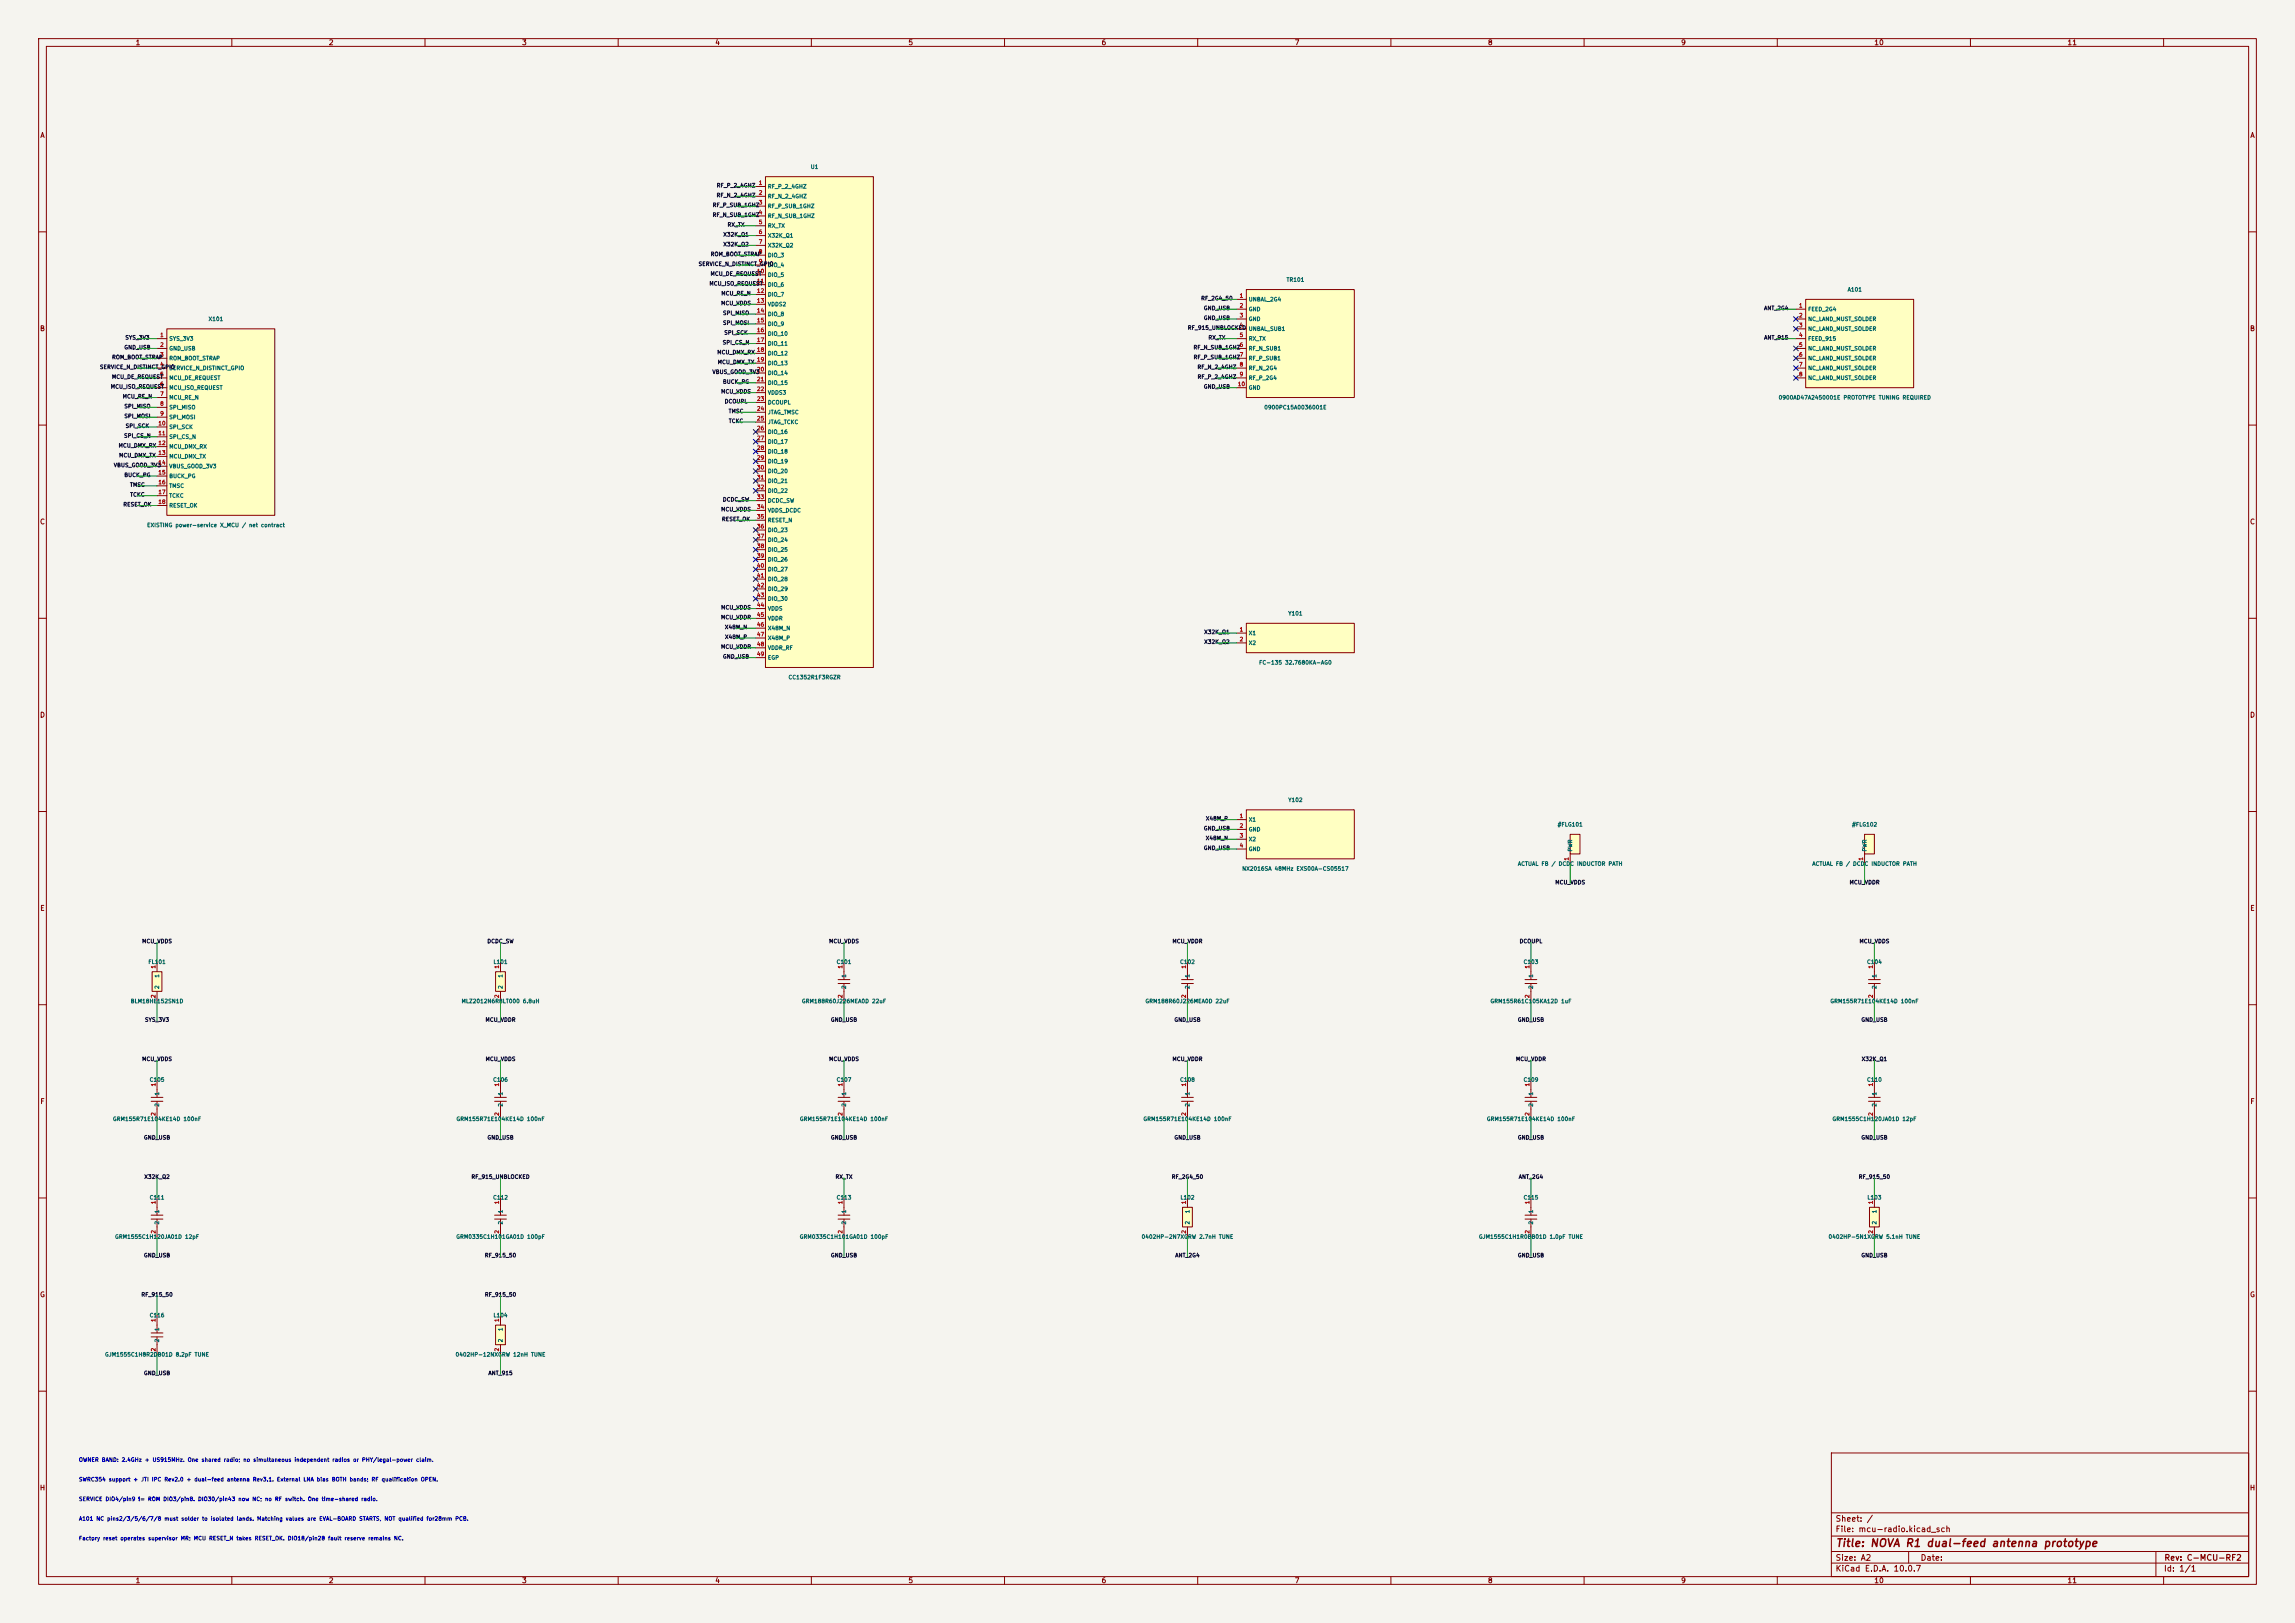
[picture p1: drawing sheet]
<svg xmlns="http://www.w3.org/2000/svg" width="594mm" height="420mm" viewBox="0 0 594 420" stroke-linecap="round" stroke-linejoin="round" font-family="sans-serif">
<defs><g id="words">
<text font-size="2" fill="#840000" x="475" y="400.8">Title: NOVA R1 dual-feed antenna prototype</text>
<g font-size="1.5" fill="#840000">
<text x="475" y="394.1">Sheet: /</text>
<text x="475" y="396.8">File: mcu-radio.kicad_sch</text>
<text x="475" y="407">KiCad E.D.A. 10.0.7</text>
<text x="475" y="404.2">Size: A2</text>
<text x="497" y="404.2">Date:</text>
<text x="560" y="407">Id: 1/1</text>
<text x="560.1" y="404.2">Rev: C-MCU-RF2</text>
</g>
<g font-size="1.3" fill="#840000">
<text x="35" y="12">1</text>
<text x="85" y="12">2</text>
<text x="135" y="12">3</text>
<text x="185" y="12">4</text>
<text x="235" y="12">5</text>
<text x="285" y="12">6</text>
<text x="335" y="12">7</text>
<text x="385" y="12">8</text>
<text x="435" y="12">9</text>
<text x="485" y="12">10</text>
<text x="535" y="12">11</text>
<text x="10.3" y="36">A</text>
<text x="582.3" y="36">A</text>
<text x="10.2" y="86">B</text>
<text x="582.2" y="86">B</text>
<text x="10.2" y="136">C</text>
<text x="582.2" y="136">C</text>
<text x="10.2" y="186">D</text>
<text x="582.2" y="186">D</text>
<text x="10.3" y="236">E</text>
<text x="582.3" y="236">E</text>
<text x="10.3" y="286">F</text>
<text x="582.3" y="286">F</text>
<text x="10.2" y="336">G</text>
<text x="582.2" y="336">G</text>
<text x="10.2" y="386">H</text>
<text x="582.2" y="386">H</text>
<text x="35" y="410">1</text>
<text x="85" y="410">2</text>
<text x="135" y="410">3</text>
<text x="185" y="410">4</text>
<text x="235" y="410">5</text>
<text x="285" y="410">6</text>
<text x="335" y="410">7</text>
<text x="385" y="410">8</text>
<text x="435" y="410">9</text>
<text x="485" y="410">10</text>
<text x="535" y="410">11</text>
</g>
<g font-size="1" fill="#006464">
<text x="209.7" y="43.9">U1</text>
<text x="198.6" y="49">RF_P_2_4GHZ</text>
<text x="198.6" y="51.6">RF_N_2_4GHZ</text>
<text x="198.6" y="54.1">RF_P_SUB_1GHZ</text>
<text x="198.6" y="56.6">RF_N_SUB_1GHZ</text>
<text x="198.6" y="59.2">RX_TX</text>
<text x="198.6" y="61.7">X32K_Q1</text>
<text x="198.6" y="64.3">X32K_Q2</text>
<text x="198.6" y="66.8">DIO_3</text>
<text x="198.6" y="69.3">DIO_4</text>
<text x="198.6" y="71.9">DIO_5</text>
<text x="198.6" y="74.4">DIO_6</text>
<text x="198.6" y="77">DIO_7</text>
<text x="332.9" y="73.1">TR101</text>
<text x="478.1" y="75.7">A101</text>
<text x="53.9" y="83.3">X101</text>
<text x="198.6" y="79.5">VDDS2</text>
<text x="198.6" y="82">DIO_8</text>
<text x="323.1" y="78.2">UNBAL_2G4</text>
<text x="323.1" y="80.8">GND</text>
<text x="323.1" y="83.3">GND</text>
<text x="467.9" y="80.8">FEED_2G4</text>
<text x="467.9" y="83.3">NC_LAND_MUST_SOLDER</text>
<text x="43.7" y="88.4">SYS_3V3</text>
<text x="198.6" y="84.6">DIO_9</text>
<text x="198.6" y="87.1">DIO_10</text>
<text x="198.6" y="89.7">DIO_11</text>
<text x="323.1" y="85.8">UNBAL_SUB1</text>
<text x="323.1" y="88.4">RX_TX</text>
<text x="467.9" y="85.8">NC_LAND_MUST_SOLDER</text>
<text x="467.9" y="88.4">FEED_915</text>
<text x="43.7" y="90.9">GND_USB</text>
<text x="43.7" y="93.5">ROM_BOOT_STRAP</text>
<text x="198.6" y="92.2">DIO_12</text>
<text x="198.6" y="94.7">DIO_13</text>
<text x="323.1" y="90.9">RF_N_SUB1</text>
<text x="323.1" y="93.5">RF_P_SUB1</text>
<text x="467.9" y="90.9">NC_LAND_MUST_SOLDER</text>
<text x="467.9" y="93.5">NC_LAND_MUST_SOLDER</text>
<text x="43.7" y="96">SERVICE_N_DISTINCT_GPIO</text>
<text x="43.7" y="98.5">MCU_DE_REQUEST</text>
<text x="43.7" y="101.1">MCU_ISO_REQUEST</text>
<text x="198.6" y="97.3">DIO_14</text>
<text x="198.6" y="99.8">DIO_15</text>
<text x="323.1" y="96">RF_N_2G4</text>
<text x="323.1" y="98.5">RF_P_2G4</text>
<text x="323.1" y="101.1">GND</text>
<text x="467.9" y="96">NC_LAND_MUST_SOLDER</text>
<text x="467.9" y="98.5">NC_LAND_MUST_SOLDER</text>
<text x="43.7" y="103.6">MCU_RE_N</text>
<text x="43.7" y="106.2">SPI_MISO</text>
<text x="198.6" y="102.4">VDDS3</text>
<text x="198.6" y="104.9">DCOUPL</text>
<text x="198.6" y="107.4">JTAG_TMSC</text>
<text x="327.1" y="106.2">0900PC15A0036001E</text>
<text x="460.2" y="103.6">0900AD47A2450001E PROTOTYPE TUNING REQUIRED</text>
<text x="43.7" y="108.7">SPI_MOSI</text>
<text x="43.7" y="111.2">SPI_SCK</text>
<text x="43.7" y="113.8">SPI_CS_N</text>
<text x="198.6" y="110">JTAG_TCKC</text>
<text x="198.6" y="112.5">DIO_16</text>
<text x="43.7" y="116.3">MCU_DMX_RX</text>
<text x="43.7" y="118.9">MCU_DMX_TX</text>
<text x="198.6" y="115.1">DIO_17</text>
<text x="198.6" y="117.6">DIO_18</text>
<text x="43.7" y="121.4">VBUS_GOOD_3V3</text>
<text x="43.7" y="123.9">BUCK_PG</text>
<text x="198.6" y="120.1">DIO_19</text>
<text x="198.6" y="122.7">DIO_20</text>
<text x="198.6" y="125.2">DIO_21</text>
<text x="43.7" y="126.5">TMSC</text>
<text x="43.7" y="129">TCKC</text>
<text x="43.7" y="131.6">RESET_OK</text>
<text x="198.6" y="127.8">DIO_22</text>
<text x="198.6" y="130.3">DCDC_SW</text>
<text x="37.9" y="136.6">EXISTING power-service X_MCU / net contract</text>
<text x="198.6" y="132.8">VDDS_DCDC</text>
<text x="198.6" y="135.4">RESET_N</text>
<text x="198.6" y="137.9">DIO_23</text>
<text x="198.6" y="140.5">DIO_24</text>
<text x="198.6" y="143">DIO_25</text>
<text x="198.6" y="145.5">DIO_26</text>
<text x="198.6" y="148.1">DIO_27</text>
<text x="198.6" y="150.6">DIO_28</text>
<text x="198.6" y="153.2">DIO_29</text>
<text x="198.6" y="155.7">DIO_30</text>
<text x="198.6" y="158.2">VDDS</text>
<text x="198.6" y="160.8">VDDR</text>
<text x="333.3" y="159.5">Y101</text>
<text x="198.6" y="163.3">X48M_N</text>
<text x="198.6" y="165.9">X48M_P</text>
<text x="323.1" y="164.6">X1</text>
<text x="323.1" y="167.1">X2</text>
<text x="198.6" y="168.4">VDDR_RF</text>
<text x="198.6" y="170.9">EGP</text>
<text x="325.8" y="172.2">FC-135 32.7680KA-AG0</text>
<text x="204" y="176">CC1352R1F3RGZR</text>
<text x="333.3" y="207.8">Y102</text>
<text x="323.1" y="212.8">X1</text>
<text x="323.1" y="215.4">GND</text>
<text x="403" y="214.1">#FLG101</text>
<text x="479.2" y="214.1">#FLG102</text>
<text x="323.1" y="217.9">X2</text>
<text x="323.1" y="220.5">GND</text>
<text x="407.2" y="220.5" transform="rotate(-90 407.2 220.5)">PWR</text>
<text x="483.4" y="220.5" transform="rotate(-90 483.4 220.5)">PWR</text>
<text x="321.4" y="225.5">NX2016SA 48MHz EXS00A-CS05517</text>
<text x="392.8" y="224.3">ACTUAL FB / DCDC INDUCTOR PATH</text>
<text x="469" y="224.3">ACTUAL FB / DCDC INDUCTOR PATH</text>
<text x="38.3" y="249.7">FL101</text>
<text x="127.6" y="249.7">L101</text>
<text x="216.4" y="249.7">C101</text>
<text x="305.3" y="249.7">C102</text>
<text x="394.2" y="249.7">C103</text>
<text x="483.1" y="249.7">C104</text>
<text x="41.4" y="256" transform="rotate(-90 41.4 256)">2</text>
<text x="41.4" y="253.1" transform="rotate(-90 41.4 253.1)">1</text>
<text x="130.3" y="256" transform="rotate(-90 130.3 256)">2</text>
<text x="130.3" y="253.1" transform="rotate(-90 130.3 253.1)">1</text>
<text x="219.2" y="256" transform="rotate(-90 219.2 256)">2</text>
<text x="219.2" y="253.1" transform="rotate(-90 219.2 253.1)">1</text>
<text x="308.1" y="256" transform="rotate(-90 308.1 256)">2</text>
<text x="308.1" y="253.1" transform="rotate(-90 308.1 253.1)">1</text>
<text x="397" y="256" transform="rotate(-90 397 256)">2</text>
<text x="397" y="253.1" transform="rotate(-90 397 253.1)">1</text>
<text x="485.9" y="256" transform="rotate(-90 485.9 256)">2</text>
<text x="485.9" y="253.1" transform="rotate(-90 485.9 253.1)">1</text>
<text x="33.7" y="259.8">BLM18HE152SN1D</text>
<text x="119.3" y="259.8">MLZ2012N6R8LT000 6.8uH</text>
<text x="207.4" y="259.8">GRM188R60J226MEA0D 22uF</text>
<text x="296.3" y="259.8">GRM188R60J226MEA0D 22uF</text>
<text x="385.6" y="259.8">GRM155R61C105KA12D 1uF</text>
<text x="473.6" y="259.8">GRM155R71E104KE14D 100nF</text>
<text x="38.6" y="280.2">C105</text>
<text x="127.5" y="280.2">C106</text>
<text x="216.4" y="280.2">C107</text>
<text x="305.3" y="280.2">C108</text>
<text x="394.2" y="280.2">C109</text>
<text x="483.1" y="280.2">C110</text>
<text x="41.4" y="286.5" transform="rotate(-90 41.4 286.5)">2</text>
<text x="41.4" y="283.6" transform="rotate(-90 41.4 283.6)">1</text>
<text x="130.3" y="286.5" transform="rotate(-90 130.3 286.5)">2</text>
<text x="130.3" y="283.6" transform="rotate(-90 130.3 283.6)">1</text>
<text x="219.2" y="286.5" transform="rotate(-90 219.2 286.5)">2</text>
<text x="219.2" y="283.6" transform="rotate(-90 219.2 283.6)">1</text>
<text x="308.1" y="286.5" transform="rotate(-90 308.1 286.5)">2</text>
<text x="308.1" y="283.6" transform="rotate(-90 308.1 283.6)">1</text>
<text x="397" y="286.5" transform="rotate(-90 397 286.5)">2</text>
<text x="397" y="283.6" transform="rotate(-90 397 283.6)">1</text>
<text x="485.9" y="286.5" transform="rotate(-90 485.9 286.5)">2</text>
<text x="485.9" y="283.6" transform="rotate(-90 485.9 283.6)">1</text>
<text x="29.1" y="290.3">GRM155R71E104KE14D 100nF</text>
<text x="118" y="290.3">GRM155R71E104KE14D 100nF</text>
<text x="206.9" y="290.3">GRM155R71E104KE14D 100nF</text>
<text x="295.8" y="290.3">GRM155R71E104KE14D 100nF</text>
<text x="384.7" y="290.3">GRM155R71E104KE14D 100nF</text>
<text x="474.2" y="290.3">GRM1555C1H120JA01D 12pF</text>
<text x="38.6" y="310.6">C111</text>
<text x="127.5" y="310.6">C112</text>
<text x="216.4" y="310.6">C113</text>
<text x="305.4" y="310.6">L102</text>
<text x="394.2" y="310.6">C115</text>
<text x="483.2" y="310.6">L103</text>
<text x="41.4" y="317" transform="rotate(-90 41.4 317)">2</text>
<text x="41.4" y="314.1" transform="rotate(-90 41.4 314.1)">1</text>
<text x="130.3" y="317" transform="rotate(-90 130.3 317)">2</text>
<text x="130.3" y="314.1" transform="rotate(-90 130.3 314.1)">1</text>
<text x="219.2" y="317" transform="rotate(-90 219.2 317)">2</text>
<text x="219.2" y="314.1" transform="rotate(-90 219.2 314.1)">1</text>
<text x="308.1" y="317" transform="rotate(-90 308.1 317)">2</text>
<text x="308.1" y="314.1" transform="rotate(-90 308.1 314.1)">1</text>
<text x="397" y="317" transform="rotate(-90 397 317)">2</text>
<text x="397" y="314.1" transform="rotate(-90 397 314.1)">1</text>
<text x="485.9" y="317" transform="rotate(-90 485.9 317)">2</text>
<text x="485.9" y="314.1" transform="rotate(-90 485.9 314.1)">1</text>
<text x="29.7" y="320.8">GRM1555C1H120JA01D 12pF</text>
<text x="118" y="320.8">GRM0335C1H101GA01D 100pF</text>
<text x="206.9" y="320.8">GRM0335C1H101GA01D 100pF</text>
<text x="295.4" y="320.8">0402HP-2N7XGRW 2.7nH TUNE</text>
<text x="382.7" y="320.8">GJM1555C1H1R0BB01D 1.0pF TUNE</text>
<text x="473.2" y="320.8">0402HP-5N1XGRW 5.1nH TUNE</text>
<text x="38.6" y="341.1">C116</text>
<text x="127.6" y="341.1">L104</text>
<text x="41.4" y="347.5" transform="rotate(-90 41.4 347.5)">2</text>
<text x="41.4" y="344.6" transform="rotate(-90 41.4 344.6)">1</text>
<text x="130.3" y="347.5" transform="rotate(-90 130.3 347.5)">2</text>
<text x="130.3" y="344.6" transform="rotate(-90 130.3 344.6)">1</text>
<text x="27.1" y="351.3">GJM1555C1H8R2DB01D 8.2pF TUNE</text>
<text x="117.8" y="351.3">0402HP-12NXGRW 12nH TUNE</text>
</g>
<g font-size="1" fill="#0f0f0f">
<text x="184.4" y="53.8">RF_P_SUB_1GHZ</text>
<text x="185.4" y="51.3">RF_N_2_4GHZ</text>
<text x="185.4" y="48.7">RF_P_2_4GHZ</text>
<text x="184.3" y="56.4">RF_N_SUB_1GHZ</text>
<text x="188.2" y="58.9">RX_TX</text>
<text x="187.1" y="64">X32K_Q2</text>
<text x="187.1" y="61.4">X32K_Q1</text>
<text x="180.7" y="69.1">SERVICE_N_DISTINCT_GPIO</text>
<text x="183.8" y="71.6">MCU_DE_REQUEST</text>
<text x="183.8" y="66.5">ROM_BOOT_STRAP</text>
<text x="183.5" y="74.1">MCU_ISO_REQUEST</text>
<text x="186.6" y="76.7">MCU_RE_N</text>
<text x="310.8" y="78">RF_2G4_50</text>
<text x="186.5" y="79.2">MCU_VDDS</text>
<text x="187" y="81.8">SPI_MISO</text>
<text x="311.5" y="83">GND_USB</text>
<text x="311.5" y="80.5">GND_USB</text>
<text x="456.5" y="80.5">ANT_2G4</text>
<text x="32.3" y="88.1">SYS_3V3</text>
<text x="186.9" y="89.4">SPI_CS_N</text>
<text x="187" y="84.3">SPI_MOSI</text>
<text x="187.3" y="86.8">SPI_SCK</text>
<text x="307.3" y="85.6">RF_915_UNBLOCKED</text>
<text x="312.6" y="88.1">RX_TX</text>
<text x="456.5" y="88.1">ANT_915</text>
<text x="25.7" y="95.7">SERVICE_N_DISTINCT_GPIO</text>
<text x="28.9" y="93.2">ROM_BOOT_STRAP</text>
<text x="32.1" y="90.7">GND_USB</text>
<text x="185.5" y="91.9">MCU_DMX_RX</text>
<text x="185.6" y="94.5">MCU_DMX_TX</text>
<text x="308.8" y="90.7">RF_N_SUB_1GHZ</text>
<text x="308.8" y="93.2">RF_P_SUB_1GHZ</text>
<text x="309.8" y="95.7">RF_N_2_4GHZ</text>
<text x="28.6" y="100.8">MCU_ISO_REQUEST</text>
<text x="28.8" y="98.3">MCU_DE_REQUEST</text>
<text x="184.3" y="97">VBUS_GOOD_3V3</text>
<text x="187" y="99.5">BUCK_PG</text>
<text x="309.8" y="98.3">RF_P_2_4GHZ</text>
<text x="311.5" y="100.8">GND_USB</text>
<text x="31.6" y="103.4">MCU_RE_N</text>
<text x="32.1" y="105.9">SPI_MISO</text>
<text x="186.5" y="102.1">MCU_VDDS</text>
<text x="187.4" y="104.6">DCOUPL</text>
<text x="188.5" y="107.2">TMSC</text>
<text x="32" y="113.5">SPI_CS_N</text>
<text x="32.1" y="108.4">SPI_MOSI</text>
<text x="32.4" y="111">SPI_SCK</text>
<text x="188.5" y="109.7">TCKC</text>
<text x="30.6" y="116.1">MCU_DMX_RX</text>
<text x="30.7" y="118.6">MCU_DMX_TX</text>
<text x="29.3" y="121.1">VBUS_GOOD_3V3</text>
<text x="32.1" y="123.7">BUCK_PG</text>
<text x="31.8" y="131.3">RESET_OK</text>
<text x="33.5" y="126.2">TMSC</text>
<text x="33.6" y="128.8">TCKC</text>
<text x="187" y="130">DCDC_SW</text>
<text x="186.5" y="132.6">MCU_VDDS</text>
<text x="186.7" y="135.1">RESET_OK</text>
<text x="186.5" y="160.5">MCU_VDDR</text>
<text x="186.5" y="158">MCU_VDDS</text>
<text x="187.5" y="163">X48M_N</text>
<text x="187.5" y="165.6">X48M_P</text>
<text x="311.6" y="166.9">X32K_Q2</text>
<text x="311.6" y="164.3">X32K_Q1</text>
<text x="186.5" y="168.1">MCU_VDDR</text>
<text x="187" y="170.7">GND_USB</text>
<text x="311.5" y="215.1">GND_USB</text>
<text x="312" y="212.6">X48M_P</text>
<text x="311.5" y="220.2">GND_USB</text>
<text x="312" y="217.7">X48M_N</text>
<text x="402.4" y="229.1">MCU_VDDS</text>
<text x="478.6" y="229.1">MCU_VDDR</text>
<text x="36.7" y="244.3">MCU_VDDS</text>
<text x="126" y="244.3">DCDC_SW</text>
<text x="214.5" y="244.3">MCU_VDDS</text>
<text x="303.3" y="244.3">MCU_VDDR</text>
<text x="393.2" y="244.3">DCOUPL</text>
<text x="481.2" y="244.3">MCU_VDDS</text>
<text x="37.4" y="264.6">SYS_3V3</text>
<text x="125.5" y="264.6">MCU_VDDR</text>
<text x="214.9" y="264.6">GND_USB</text>
<text x="303.8" y="264.6">GND_USB</text>
<text x="392.7" y="264.6">GND_USB</text>
<text x="481.6" y="264.6">GND_USB</text>
<text x="36.7" y="274.8">MCU_VDDS</text>
<text x="125.6" y="274.8">MCU_VDDS</text>
<text x="214.5" y="274.8">MCU_VDDS</text>
<text x="303.3" y="274.8">MCU_VDDR</text>
<text x="392.2" y="274.8">MCU_VDDR</text>
<text x="481.7" y="274.8">X32K_Q1</text>
<text x="37.1" y="295.1">GND_USB</text>
<text x="126" y="295.1">GND_USB</text>
<text x="214.9" y="295.1">GND_USB</text>
<text x="303.8" y="295.1">GND_USB</text>
<text x="392.7" y="295.1">GND_USB</text>
<text x="481.6" y="295.1">GND_USB</text>
<text x="37.2" y="305.3">X32K_Q2</text>
<text x="121.9" y="305.3">RF_915_UNBLOCKED</text>
<text x="216.1" y="305.3">RX_TX</text>
<text x="303.1" y="305.3">RF_2G4_50</text>
<text x="393" y="305.3">ANT_2G4</text>
<text x="481" y="305.3">RF_915_50</text>
<text x="37.1" y="325.6">GND_USB</text>
<text x="125.4" y="325.6">RF_915_50</text>
<text x="214.9" y="325.6">GND_USB</text>
<text x="304.1" y="325.6">ANT_2G4</text>
<text x="392.7" y="325.6">GND_USB</text>
<text x="481.6" y="325.6">GND_USB</text>
<text x="36.5" y="335.8">RF_915_50</text>
<text x="125.4" y="335.8">RF_915_50</text>
<text x="37.1" y="356.1">GND_USB</text>
<text x="126.3" y="356.1">ANT_915</text>
</g>
<g font-size="1" fill="#a90000">
<text x="196.3" y="48.1">1</text>
<text x="196.3" y="50.6">2</text>
<text x="196.3" y="53.2">3</text>
<text x="196.3" y="55.7">4</text>
<text x="196.3" y="58.2">5</text>
<text x="196.3" y="60.8">6</text>
<text x="196.3" y="63.3">7</text>
<text x="196.3" y="65.9">8</text>
<text x="195.8" y="70.9">10</text>
<text x="196.3" y="68.4">9</text>
<text x="195.8" y="73.5">11</text>
<text x="195.8" y="76">12</text>
<text x="320.7" y="77.3">1</text>
<text x="195.8" y="78.6">13</text>
<text x="195.8" y="81.1">14</text>
<text x="195.8" y="83.6">15</text>
<text x="320.7" y="79.8">2</text>
<text x="320.7" y="82.4">3</text>
<text x="465.5" y="79.8">1</text>
<text x="465.5" y="82.4">2</text>
<text x="41.3" y="87.4">1</text>
<text x="41.3" y="90">2</text>
<text x="195.8" y="86.2">16</text>
<text x="195.8" y="88.7">17</text>
<text x="320.7" y="84.9">4</text>
<text x="320.7" y="87.4">5</text>
<text x="320.7" y="90">6</text>
<text x="465.5" y="84.9">3</text>
<text x="465.5" y="87.4">4</text>
<text x="465.5" y="90">5</text>
<text x="41.3" y="92.5">3</text>
<text x="41.3" y="95.1">4</text>
<text x="195.8" y="91.3">18</text>
<text x="195.8" y="93.8">19</text>
<text x="320.7" y="92.5">7</text>
<text x="320.7" y="95.1">8</text>
<text x="465.5" y="92.5">6</text>
<text x="465.5" y="95.1">7</text>
<text x="41.3" y="97.6">5</text>
<text x="41.3" y="100.1">6</text>
<text x="195.8" y="96.3">20</text>
<text x="195.8" y="98.9">21</text>
<text x="195.8" y="101.4">22</text>
<text x="320.3" y="100.1">10</text>
<text x="320.7" y="97.6">9</text>
<text x="465.5" y="97.6">8</text>
<text x="41.3" y="102.7">7</text>
<text x="41.3" y="105.2">8</text>
<text x="41.3" y="107.8">9</text>
<text x="195.8" y="104">23</text>
<text x="195.8" y="106.5">24</text>
<text x="40.9" y="110.3">10</text>
<text x="40.9" y="112.8">11</text>
<text x="195.8" y="109">25</text>
<text x="195.8" y="111.6">26</text>
<text x="40.9" y="115.4">12</text>
<text x="40.9" y="117.9">13</text>
<text x="195.8" y="114.1">27</text>
<text x="195.8" y="116.7">28</text>
<text x="195.8" y="119.2">29</text>
<text x="40.9" y="120.5">14</text>
<text x="40.9" y="123">15</text>
<text x="40.9" y="125.5">16</text>
<text x="195.8" y="121.7">30</text>
<text x="195.8" y="124.3">31</text>
<text x="40.9" y="128.1">17</text>
<text x="40.9" y="130.6">18</text>
<text x="195.8" y="126.8">32</text>
<text x="195.8" y="129.4">33</text>
<text x="195.8" y="131.9">34</text>
<text x="195.8" y="134.4">35</text>
<text x="195.8" y="137">36</text>
<text x="195.8" y="139.5">37</text>
<text x="195.8" y="142.1">38</text>
<text x="195.8" y="144.6">39</text>
<text x="195.8" y="147.1">40</text>
<text x="195.8" y="149.7">41</text>
<text x="195.8" y="152.2">42</text>
<text x="195.8" y="154.8">43</text>
<text x="195.8" y="157.3">44</text>
<text x="195.8" y="159.8">45</text>
<text x="195.8" y="162.4">46</text>
<text x="195.8" y="164.9">47</text>
<text x="195.8" y="167.5">48</text>
<text x="320.7" y="163.6">1</text>
<text x="320.7" y="166.2">2</text>
<text x="195.8" y="170">49</text>
<text x="320.7" y="211.9">1</text>
<text x="320.7" y="214.4">2</text>
<text x="320.7" y="217">3</text>
<text x="320.7" y="219.5">4</text>
<text x="406.2" y="222.8" transform="rotate(-90 406.2 222.8)">1</text>
<text x="482.4" y="222.8" transform="rotate(-90 482.4 222.8)">1</text>
<text x="40.5" y="250.8" transform="rotate(-90 40.5 250.8)">1</text>
<text x="129.4" y="250.8" transform="rotate(-90 129.4 250.8)">1</text>
<text x="218.3" y="250.8" transform="rotate(-90 218.3 250.8)">1</text>
<text x="307.2" y="250.8" transform="rotate(-90 307.2 250.8)">1</text>
<text x="396.1" y="250.8" transform="rotate(-90 396.1 250.8)">1</text>
<text x="485" y="250.8" transform="rotate(-90 485 250.8)">1</text>
<text x="40.5" y="258.4" transform="rotate(-90 40.5 258.4)">2</text>
<text x="129.4" y="258.4" transform="rotate(-90 129.4 258.4)">2</text>
<text x="218.3" y="258.4" transform="rotate(-90 218.3 258.4)">2</text>
<text x="307.2" y="258.4" transform="rotate(-90 307.2 258.4)">2</text>
<text x="396.1" y="258.4" transform="rotate(-90 396.1 258.4)">2</text>
<text x="485" y="258.4" transform="rotate(-90 485 258.4)">2</text>
<text x="40.5" y="281.2" transform="rotate(-90 40.5 281.2)">1</text>
<text x="129.4" y="281.2" transform="rotate(-90 129.4 281.2)">1</text>
<text x="218.3" y="281.2" transform="rotate(-90 218.3 281.2)">1</text>
<text x="307.2" y="281.2" transform="rotate(-90 307.2 281.2)">1</text>
<text x="396.1" y="281.2" transform="rotate(-90 396.1 281.2)">1</text>
<text x="485" y="281.2" transform="rotate(-90 485 281.2)">1</text>
<text x="40.5" y="288.9" transform="rotate(-90 40.5 288.9)">2</text>
<text x="129.4" y="288.9" transform="rotate(-90 129.4 288.9)">2</text>
<text x="218.3" y="288.9" transform="rotate(-90 218.3 288.9)">2</text>
<text x="307.2" y="288.9" transform="rotate(-90 307.2 288.9)">2</text>
<text x="396.1" y="288.9" transform="rotate(-90 396.1 288.9)">2</text>
<text x="485" y="288.9" transform="rotate(-90 485 288.9)">2</text>
<text x="40.5" y="311.7" transform="rotate(-90 40.5 311.7)">1</text>
<text x="129.4" y="311.7" transform="rotate(-90 129.4 311.7)">1</text>
<text x="218.3" y="311.7" transform="rotate(-90 218.3 311.7)">1</text>
<text x="307.2" y="311.7" transform="rotate(-90 307.2 311.7)">1</text>
<text x="396.1" y="311.7" transform="rotate(-90 396.1 311.7)">1</text>
<text x="485" y="311.7" transform="rotate(-90 485 311.7)">1</text>
<text x="40.5" y="319.3" transform="rotate(-90 40.5 319.3)">2</text>
<text x="129.4" y="319.3" transform="rotate(-90 129.4 319.3)">2</text>
<text x="218.3" y="319.3" transform="rotate(-90 218.3 319.3)">2</text>
<text x="307.2" y="319.3" transform="rotate(-90 307.2 319.3)">2</text>
<text x="396.1" y="319.3" transform="rotate(-90 396.1 319.3)">2</text>
<text x="485" y="319.3" transform="rotate(-90 485 319.3)">2</text>
<text x="40.5" y="342.2" transform="rotate(-90 40.5 342.2)">1</text>
<text x="129.4" y="342.2" transform="rotate(-90 129.4 342.2)">1</text>
<text x="40.5" y="349.8" transform="rotate(-90 40.5 349.8)">2</text>
<text x="129.4" y="349.8" transform="rotate(-90 129.4 349.8)">2</text>
</g>
<g font-size="1" fill="#0000c2">
<text x="20.3" y="378.5">OWNER BAND: 2.4GHz + US915MHz. One shared radio; no simultaneous independent radios or PHY/legal-power claim.</text>
<text x="20.3" y="383.6">SWRC354 support + JTI IPC Rev2.0 + dual-feed antenna Rev3.1. External LNA bias BOTH bands; RF qualification OPEN.</text>
<text x="20.3" y="388.7">SERVICE DIO4/pin9 != ROM DIO3/pin8. DIO30/pin43 now NC; no RF switch. One time-shared radio.</text>
<text x="20.3" y="393.7">A101 NC pins2/3/5/6/7/8 must solder to isolated lands. Matching values are EVAL-BOARD STARTS, NOT qualified for28mm PCB.</text>
<text x="20.3" y="398.8">Factory reset operates supervisor MR; MCU RESET_N takes RESET_OK. DIO18/pin28 fault reserve remains NC.</text>
</g>
</g></defs>
<path d="M0 0h594v420h-594z" fill="#f5f4ef" stroke="#f5f4ef" stroke-width=".26"/>
<g fill="none" stroke="#840000" stroke-width=".26">
<path d="M10 10h574v400h-574zM12 12h570v396h-570zM60 10v2M110 10v2M160 10v2M210 10v2M260 10v2M310 10v2M360 10v2M410 10v2M460 10v2M510 10v2"/>
<path d="M560 10v2M10 60h2M582 60h2M10 110h2M582 110h2M10 160h2M582 160h2M10 210h2M582 210h2M10 260h2M582 260h2M10 310h2"/>
<path d="M582 310h2M10 360h2M474 376h108v32h-108zM582 360h2M474 397.5h108M474 391.5h108M60 408v2M110 408v2M160 408v2M210 408v2M260 408v2M310 408v2"/>
<path d="M360 408v2M410 408v2M460 408v2M474 404.5h108M474 401.5h108M494 401.5v3M510 408v2M558 401.5v6.5M560 408v2"/>
</g>
<path d="M482.6 215.9h2.5v5.1h-2.5z" fill="#ffffc2"/>
<path d="M482.6 215.9h2.5v5.1h-2.5zM482.6 221v2.5" fill="none" stroke="#840000" stroke-width=".26"/>
<path d="M322.6 74.9h27.9v28h-27.9z" fill="#ffffc2"/>
<path d="M320 77.5h2.6M322.6 74.9h27.9v28h-27.9zM320 80h2.6M320 82.6h2.6M320 85.1h2.6M320 87.6h2.6M320 90.2h2.6M320 92.7h2.6M320 95.3h2.6M320 97.8h2.6M320 100.3h2.6" fill="none" stroke="#840000" stroke-width=".26"/>
<path d="M128.3 342.9h2.5v5.1h-2.5z" fill="#ffffc2"/>
<path d="M128.3 342.9h2.5v5.1h-2.5zM129.5 340.4v2.5M129.5 348v2.5" fill="none" stroke="#840000" stroke-width=".26"/>
<path d="M467.4 77.5h27.9v22.8h-27.9z" fill="#ffffc2"/>
<g fill="none" stroke="#840000" stroke-width=".26">
<path d="M467.4 77.5h27.9v22.8h-27.9zM464.8 80h2.6M464.8 82.6h2.6M464.8 85.1h2.6M464.8 87.6h2.6M464.8 90.2h2.6M464.8 92.7h2.6M464.8 95.3h2.6M464.8 97.8h2.6M129.5 279.4v4.6M128 284h3.1M128 285h3.1"/>
<path d="M129.5 285v4.6M128 314.5h3.1M128 315.5h3.1M129.5 309.9v4.6M129.5 315.5v4.5"/>
</g>
<path d="M322.6 161.3h27.9v7.6h-27.9z" fill="#ffffc2"/>
<path d="M320 163.8h2.6M320 166.4h2.6M322.6 161.3h27.9v7.6h-27.9z" fill="none" stroke="#840000" stroke-width=".26"/>
<path d="M128.3 251.5h2.5v5h-2.5z" fill="#ffffc2"/>
<path d="M128.3 251.5h2.5v5h-2.5zM129.5 248.9v2.6M129.5 256.5v2.6" fill="none" stroke="#840000" stroke-width=".26"/>
<path d="M322.6 209.6h27.9v12.7h-27.9z" fill="#ffffc2"/>
<path d="M320 212.1h2.6M320 214.6h2.6M320 217.2h2.6M320 219.7h2.6M322.6 209.6h27.9v12.7h-27.9z" fill="none" stroke="#840000" stroke-width=".26"/>
<path d="M39.4 251.5h2.5v5h-2.5z" fill="#ffffc2"/>
<path d="M39.4 251.5h2.5v5h-2.5zM40.6 248.9v2.6M40.6 256.5v2.6" fill="none" stroke="#840000" stroke-width=".26"/>
<path d="M406.4 215.9h2.5v5.1h-2.5z" fill="#ffffc2"/>
<g fill="none" stroke="#840000" stroke-width=".26">
<path d="M406.4 215.9h2.5v5.1h-2.5zM406.4 221v2.5M394.7 253.5h3.1M394.7 254.5h3.1M396.2 248.9v4.6M396.2 254.5v4.6M483.6 253.5h3.1M483.6 254.5h3.1M485.1 248.9v4.6M485.1 254.5v4.6M396.2 279.4v4.6M485.1 279.4v4.6"/>
<path d="M394.7 284h3.1M394.7 285h3.1M396.2 285v4.6M483.6 284h3.1M483.6 285h3.1M485.1 285v4.6M39.1 344.9h3.1M39.1 345.9h3.1M40.6 340.4v4.5M40.6 345.9v4.6"/>
</g>
<path d="M483.9 312.4h2.5v5.1h-2.5z" fill="#ffffc2"/>
<g fill="none" stroke="#840000" stroke-width=".26">
<path d="M216.9 253.5h3.1M216.9 254.5h3.1M218.4 248.9v4.6M218.4 254.5v4.6M218.4 279.4v4.6M216.9 284h3.1M216.9 285h3.1M218.4 285v4.6M216.9 314.5h3.1M216.9 315.5h3.1M218.4 309.9v4.6M218.4 315.5v4.5"/>
<path d="M394.7 314.5h3.1M394.7 315.5h3.1M396.2 309.9v4.6M396.2 315.5v4.5M483.9 312.4h2.5v5.1h-2.5zM485.1 309.9v2.5M485.1 317.5v2.5"/>
</g>
<path d="M306.1 312.4h2.5v5.1h-2.5z" fill="#ffffc2"/>
<path d="M305.8 253.5h3.1M305.8 254.5h3.1M307.3 248.9v4.6M307.3 254.5v4.6M307.3 279.4v4.6M305.8 284h3.1M305.8 285h3.1M307.3 285v4.6M306.1 312.4h2.5v5.1h-2.5zM307.3 309.9v2.5M307.3 317.5v2.5" fill="none" stroke="#840000" stroke-width=".26"/>
<path d="M43.2 85.1h27.9v48.3h-27.9z" fill="#ffffc2"/>
<g fill="none" stroke="#840000" stroke-width=".26">
<path d="M40.6 87.6h2.6M40.6 90.2h2.6M40.6 92.7h2.6M40.6 95.3h2.6M40.6 97.8h2.6M43.2 85.1h27.9v48.3h-27.9zM40.6 100.3h2.6M40.6 102.9h2.6M40.6 105.4h2.6M40.6 108h2.6M40.6 110.5h2.6M40.6 113h2.6"/>
<path d="M40.6 115.6h2.6M40.6 118.1h2.6M40.6 120.7h2.6M40.6 123.2h2.6M40.6 125.7h2.6M40.6 128.3h2.6M40.6 130.8h2.6"/>
</g>
<path d="M198.1 45.7h28v127h-28z" fill="#ffffc2"/>
<g fill="none" stroke="#840000" stroke-width=".26">
<path d="M195.6 48.3h2.5M195.6 50.8h2.5M195.6 53.3h2.5M195.6 55.9h2.5M195.6 58.4h2.5M198.1 45.7h28v127h-28zM195.6 61h2.5M195.6 63.5h2.5M195.6 66h2.5M195.6 68.6h2.5M195.6 71.1h2.5M195.6 73.7h2.5"/>
<path d="M195.6 76.2h2.5M195.6 78.7h2.5M195.6 81.3h2.5M195.6 83.8h2.5M195.6 86.4h2.5M195.6 88.9h2.5M195.6 91.4h2.5M195.6 94h2.5M195.6 96.5h2.5M195.6 99.1h2.5M195.6 101.6h2.5M195.6 104.1h2.5"/>
<path d="M195.6 106.7h2.5M195.6 109.2h2.5M195.6 111.8h2.5M195.6 114.3h2.5M195.6 116.8h2.5M195.6 119.4h2.5M195.6 121.9h2.5M195.6 124.5h2.5M195.6 127h2.5M195.6 129.5h2.5M195.6 132.1h2.5M195.6 134.6h2.5"/>
<path d="M195.6 137.2h2.5M195.6 139.7h2.5M195.6 142.2h2.5M195.6 144.8h2.5M195.6 147.3h2.5M195.6 149.9h2.5M195.6 152.4h2.5M195.6 154.9h2.5M195.6 157.5h2.5M195.6 160h2.5M195.6 162.6h2.5M195.6 165.1h2.5"/>
<path d="M195.6 167.6h2.5M195.6 170.2h2.5M40.6 279.4v4.6M39.1 284h3.1M39.1 285h3.1M40.6 285v4.6M39.1 314.5h3.1M39.1 315.5h3.1M40.6 309.9v4.6M40.6 315.5v4.5"/>
</g>
<g fill="none" stroke="#009600" stroke-width=".26">
<path d="M190.5 58.4h5.1M190.5 48.3h5.1M190.5 55.9h5.1M190.5 50.8h5.1M190.5 53.3h5.1M190.5 73.7h5.1M190.5 78.7h5.1M190.5 76.2h5.1M190.5 71.1h5.1M190.5 61h5.1M190.5 63.5h5.1M190.5 66h5.1"/>
<path d="M190.5 68.6h5.1M315 77.5h5M35.6 95.3h5M35.6 87.6h5M35.6 97.8h5M35.6 92.7h5M35.6 90.2h5M190.5 99.1h5.1M190.5 96.5h5.1M190.5 94h5.1M190.5 91.4h5.1M190.5 88.9h5.1"/>
<path d="M190.5 86.4h5.1M190.5 83.8h5.1M190.5 81.3h5.1M315 95.3h5M315 87.6h5M315 97.8h5M315 92.7h5M315 90.2h5M315 85.1h5M315 82.6h5M315 80h5M459.7 87.6h5.1"/>
<path d="M459.7 80h5.1M35.6 113h5M35.6 110.5h5M35.6 108h5M35.6 105.4h5M35.6 102.9h5M35.6 100.3h5M35.6 115.6h5M35.6 118.1h5M190.5 109.2h5.1M190.5 106.7h5.1M190.5 104.1h5.1"/>
<path d="M190.5 101.6h5.1M315 100.3h5M35.6 128.3h5M35.6 125.7h5M35.6 130.8h5M35.6 120.7h5M35.6 123.2h5M190.5 132.1h5.1M190.5 129.5h5.1M190.5 134.6h5.1M190.5 157.5h5.1M190.5 170.2h5.1"/>
<path d="M190.5 160h5.1M190.5 162.6h5.1M190.5 165.1h5.1M190.5 167.6h5.1M315 163.8h5M315 166.4h5M315 212.1h5M315 214.6h5M315 217.2h5M315 219.7h5M406.4 223.5v5.1M482.6 223.5v5.1"/>
<path d="M40.6 243.8v5.1M40.6 259.1v5.1M129.5 243.8v5.1M129.5 259.1v5.1M218.4 243.8v5.1M218.4 259.1v5.1M307.3 243.8v5.1M307.3 259.1v5.1M396.2 243.8v5.1M396.2 259.1v5.1M485.1 243.8v5.1M485.1 259.1v5.1"/>
<path d="M40.6 274.3v5.1M129.5 274.3v5.1M218.4 274.3v5.1M307.3 274.3v5.1M396.2 274.3v5.1M485.1 274.3v5.1M40.6 289.6v5M129.5 289.6v5M218.4 289.6v5M307.3 289.6v5M396.2 289.6v5M485.1 289.6v5"/>
<path d="M40.6 304.8v5.1M129.5 304.8v5.1M218.4 304.8v5.1M307.3 304.8v5.1M396.2 304.8v5.1M485.1 304.8v5.1M40.6 320v5.1M40.6 335.3v5.1M129.5 320v5.1M129.5 335.3v5.1M218.4 320v5.1M307.3 320v5.1"/>
<path d="M396.2 320v5.1M485.1 320v5.1M40.6 350.5v5.1M129.5 350.5v5.1"/>
</g>
<g fill="none" stroke="#000084" stroke-width=".26">
<path d="M464.2 81.9l1.2 1.3M464.2 94.6l1.2 1.3M464.2 92.1l1.2 1.2M464.2 89.6l1.2 1.2M464.2 84.5l1.2 1.2M464.2 97.2l1.2 1.2M465.4 81.9l-1.2 1.3M465.4 94.6l-1.2 1.3M465.4 92.1l-1.2 1.2M465.4 89.6l-1.2 1.2M465.4 84.5l-1.2 1.2M465.4 97.2l-1.2 1.2"/>
<path d="M195 118.8l1.2 1.2M195 116.2l1.2 1.2M195 113.7l1.2 1.2M195 111.2l1.2 1.2M196.2 118.8l-1.2 1.2M196.2 116.2l-1.2 1.2M196.2 113.7l-1.2 1.2M196.2 111.2l-1.2 1.2M195 139.1l1.2 1.2M195 136.6l1.2 1.2M195 126.4l1.2 1.2M195 123.9l1.2 1.2"/>
<path d="M195 121.3l1.2 1.2M196.2 139.1l-1.2 1.2M196.2 136.6l-1.2 1.2M196.2 126.4l-1.2 1.2M196.2 123.9l-1.2 1.2M196.2 121.3l-1.2 1.2M195 146.7l1.2 1.2M195 144.2l1.2 1.2M195 149.3l1.2 1.2M195 151.8l1.2 1.2M195 154.3l1.2 1.2M195 141.6l1.2 1.2"/>
<path d="M196.2 146.7l-1.2 1.2M196.2 144.2l-1.2 1.2M196.2 149.3l-1.2 1.2M196.2 151.8l-1.2 1.2M196.2 154.3l-1.2 1.2M196.2 141.6l-1.2 1.2"/>
</g>
<use href="#words"/>
</svg>
